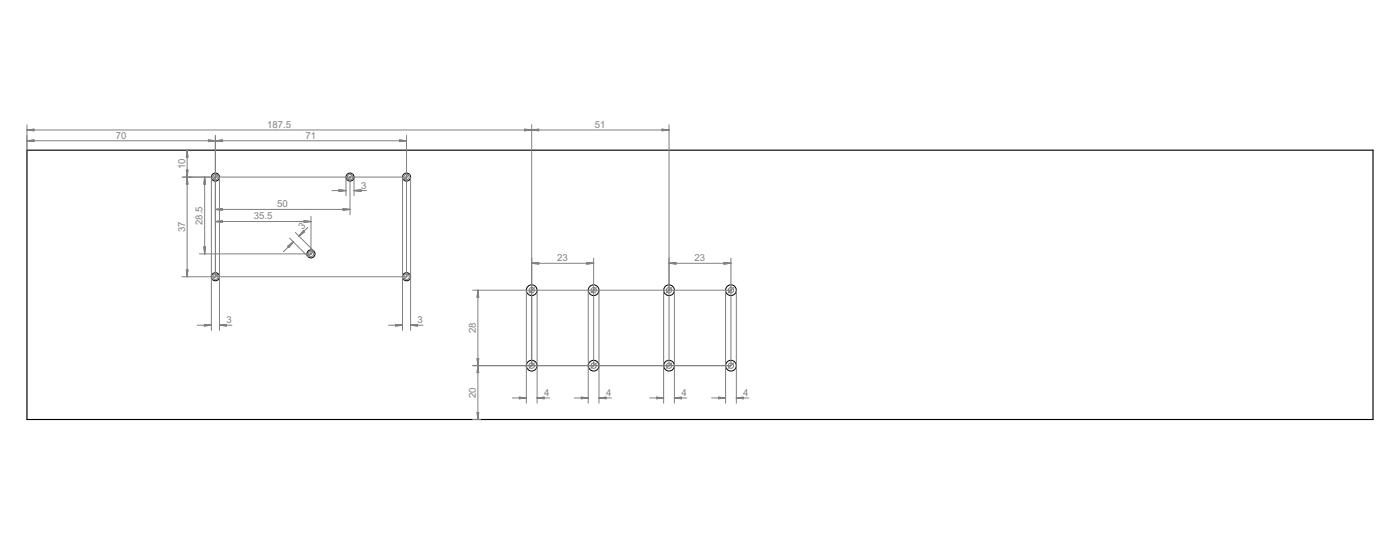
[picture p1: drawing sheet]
<svg xmlns="http://www.w3.org/2000/svg" width="520mm" height="200mm" viewBox="0 0 520 200" stroke-linecap="round" stroke-linejoin="round" font-family="sans-serif">
<defs><g id="words">
<g font-size="4" fill="#808080">
<text x="99.2" y="47.5">187.5</text>
<text x="221" y="47.5">51</text>
<text x="43" y="51.5">70</text>
<text x="113.5" y="51.5">71</text>
<text x="68.7" y="62.7" transform="rotate(-90 68.7 62.7)">10</text>
<text x="134.1" y="70">3</text>
<text x="103" y="77">50</text>
<text x="75.2" y="83.5" transform="rotate(-90 75.2 83.5)">28.5</text>
<text x="94.2" y="81.5">35.5</text>
<text x="68.7" y="86.2" transform="rotate(-90 68.7 86.2)">37</text>
<text x="112.4" y="85.3" transform="rotate(-45 112.4 85.3)">3</text>
<text x="207" y="96.9">23</text>
<text x="258" y="96.9">23</text>
<text x="84.1" y="119.9">3</text>
<text x="155.1" y="119.9">3</text>
<text x="176.7" y="123.7" transform="rotate(-90 176.7 123.7)">28</text>
<text x="176.7" y="147.7" transform="rotate(-90 176.7 147.7)">20</text>
<text x="202.1" y="146.9">4</text>
<text x="225.1" y="146.9">4</text>
<text x="253.1" y="146.9">4</text>
<text x="276.1" y="146.9">4</text>
</g>
</g></defs>
<path d="M10 55.7h500v100h-500z" fill="none" stroke="#000" stroke-width=".42"/>
<g fill="none" stroke="#000" stroke-width=".37">
<circle cx="80" cy="65.7" r="1.5"/>
<circle cx="130" cy="65.7" r="1.5"/>
<circle cx="151" cy="65.7" r="1.5"/>
<circle cx="115.5" cy="94.2" r="1.5"/>
<circle cx="80" cy="102.7" r="1.5"/>
<circle cx="151" cy="102.7" r="1.5"/>
<circle cx="197.5" cy="107.7" r="1.99"/>
<circle cx="220.5" cy="107.7" r="1.99"/>
<circle cx="248.5" cy="107.7" r="1.99"/>
<circle cx="271.5" cy="107.7" r="1.99"/>
<circle cx="197.5" cy="135.7" r="1.99"/>
<circle cx="220.5" cy="135.7" r="1.99"/>
<circle cx="248.5" cy="135.7" r="1.99"/>
<circle cx="271.5" cy="135.7" r="1.99"/>
</g>
<g fill="none" stroke="#808080" stroke-width=".37">
<path d="M10 46.3v9.4M10 52.2h141M10 52.2l2.6-.3v.7zM10 48.2l2.6-.3v.7zM10 52.2l2.6 .2M10 52.2l2.6 .3M10 48.2h238.5M10 48.2l2.6 .2M10 48.2l2.6 .3M12.6 52.1l-2.6 .1M12.6 52l-2.6 .2M12.6 48.1l-2.6 .1"/>
<path d="M12.6 48l-2.6 .2M69.5 55.7h.1M69.5 55.7v47M69.5 55.7l.3 2.6h-.6zM69.5 55.7l-.1 2.6M69.5 55.7l.1 2.6M69.5 55.7l-.3 2.6M69.5 55.7l.3 2.6M77.4 51.9l2.6 .3-2.6 .4zM77.4 52.1l2.6 .1M77.4 52l2.6 .2M80 50.3v52.4"/>
<path d="M80 52.2l-2.6 .2M80 52.2l-2.6 .3M80 52.2l2.6-.3v.7zM80 52.2l2.6 .2M80 52.2l2.6 .3M82.6 52.1l-2.6 .1M82.6 52l-2.6 .2M148.4 51.9l2.6 .3-2.6 .4zM148.4 52.1l2.6 .1M148.4 52l2.6 .2M151 50.3v52.4h-83.4M151 52.2l-2.6 .2"/>
<path d="M151 52.2l-2.6 .3M194.9 47.9v.7l5.2-.7v.7zM194.9 48.1l5.2 .3M194.9 48l2.6 .2M197.5 48.2h.1M197.5 46.3v89.4M197.5 48.2l-2.6 .3M197.5 48.2l2.6 .3M200.1 48.1l-5.2 .3M200.1 48l-2.6 .2M245.9 47.9l2.6 .3-2.6 .4zM245.9 48.1l2.6 .1"/>
<path d="M245.9 48l2.6 .2M248.5 46.3v89.4M248.5 48.2l-2.6 .2M248.5 48.2l-2.6 .3M67.6 65.7h83.7M69.2 63.1l.6 5.2h-.6l.6-5.2zM69.2 63.1l.3 2.6M69.4 63.1l.2 5.2M69.5 65.7l-.1 2.6M69.5 65.7l-.3 2.6M69.5 65.7l.3 2.6M69.6 63.1l-.1 2.6"/>
<path d="M69.8 63.1l-.3 2.6M76 65.7v28.5M76 65.7l.3 2.6h-.6zM76 65.7l-.1 2.6M76 65.7l.1 2.6M76 65.7l-.2 2.6M76 65.7l.3 2.6M78.5 65.7v56.9M80 77.7l2.6-.3v.6zM80 77.7h50M80 77.7l2.6 .2M81 64.7l-2 2"/>
<path d="M81.5 65.7v56.9M82.6 77.6l-2.6 .1M123.3 70.7h5.2M125.9 70.4l2.6 .3-2.6 .3zM125.9 70.6l2.6 .1M125.9 70.5l2.6 .2M127.4 77.4l2.6 .3-2.6 .3zM127.4 77.6l2.6 .1M128.5 65.7v7M128.5 70.7l-2.6 .1M128.5 70.7l-2.6 .3M130 65.4v14.3"/>
<path d="M130 77.7l-2.6 .2M131 64.7l-2 2M131.5 65.7v7M131.5 70.7h4.6M131.5 70.7l2.6-.3v.6zM131.5 70.7l2.6 .1M131.5 70.7l2.6 .3M134.1 70.6l-2.6 .1M134.1 70.5l-2.6 .2M149.5 65.7v56.9M152 64.7l-2 2M152.5 65.7v56.9"/>
<path d="M74.1 94.2h41.7M75.7 91.6h.6l-.3 2.6zM75.8 91.6l.2 2.6M75.9 91.6l.1 2.6M76.1 91.6l-.1 2.6M76.3 91.6l-.3 2.6M80 82.2h35.5M80 82.2l2.6-.3v.6zM80 82.2l2.6 .1M80 82.2l2.6 .3M82.6 82.1l-2.6 .1M82.6 82l-2.6 .2"/>
<path d="M106.9 91.4l2-1.6-1.6 2zM107.6 88.4l6.9 6.8 2-2M108.9 89.8l-3.6 3.7M108.9 89.8l-1.9 1.7M108.9 89.8l-1.7 1.9M108.9 89.8l-2 1.6M108.9 89.8l-1.6 2M109.7 86.3l6.9 6.9M112.7 85.6l.4 .4-2 1.7zM112.7 85.6l-1.6 2.1M112.8 85.7l-1.7 2M112.9 81.9l2.6 .3-2.6 .3z"/>
<path d="M112.9 82.1l2.6 .1M112.9 82l2.6 .2M113 85.9l-1.9 1.8M113.1 86l-2 1.7M114.3 84.4l-3.2 3.3M115.5 80.3v14.2M115.5 82.2l-2.6 .1M115.5 82.2l-2.6 .3M197.5 97.7l2.6-.3v.6zM197.5 97.7h23M197.5 97.7l2.6 .1M197.5 97.7l2.6 .3"/>
<path d="M200.1 97.6l-2.6 .1M217.9 97.4l2.6 .3-2.6 .3zM217.9 97.6l2.6 .1M220.5 95.8v39.9M220.5 97.7l-2.6 .1M220.5 97.7l-2.6 .3M248.5 97.7h23M248.5 97.7l2.6-.3v.6zM248.5 97.7l2.6 .1M248.5 97.7l2.6 .3M251.1 97.6l-2.6 .1M268.9 97.4l2.6 .3-2.6 .3z"/>
<path d="M268.9 97.6l2.6 .1M271.5 95.8v39.9h-95.9M271.5 97.7l-2.6 .1M271.5 97.7l-2.6 .3M69.2 100.1h.6l-.3 2.6zM69.2 100.1l.3 2.6M69.4 100.1l.1 2.6M69.6 100.1l-.1 2.6M69.8 100.1l-.3 2.6M81 101.7l-2 2M152 101.7l-2 2M175.6 107.7h96.2"/>
<path d="M177.5 107.7v48M177.5 107.7l.3 2.6h-.6zM177.5 107.7l-.1 2.6M177.5 107.7l.1 2.6M177.5 107.7l-.3 2.6M177.5 107.7l.3 2.6M195.5 107.7v41.9M198.5 106.7l-2 2M199.5 107.7v41.9M218.5 107.7v41.9M221.5 106.7l-2 2M222.5 107.7v41.9"/>
<path d="M246.5 107.7v41.9M249.5 106.7l-2 2M250.5 107.7v41.9M269.5 107.7v41.9M272.5 106.7l-2 2M273.5 107.7v41.9M73.3 120.7h5.2M75.9 120.4l2.6 .3-2.6 .3zM75.9 120.6l2.6 .1M75.9 120.4l2.6 .3M78.5 120.7l-2.6 .1M81.5 120.7h4.6"/>
<path d="M81.5 120.7l2.6-.3v.6zM81.5 120.7l2.6 .1M84.1 120.6l-2.6 .1M84.1 120.4l-2.6 .3M144.3 120.7h5.2M146.9 120.4l2.6 .3-2.6 .3zM146.9 120.6l2.6 .1M146.9 120.4l2.6 .3M149.5 120.7l-2.6 .1M152.5 120.7h4.6M152.5 120.7l2.6-.3v.6zM152.5 120.7l2.6 .1"/>
<path d="M155.1 120.6l-2.6 .1M155.1 120.4l-2.6 .3M177.2 133.1h.6l-.6 5.2h.6zM177.2 133.1l.3 2.6M177.4 133.1l.1 2.6M177.5 135.7l-.1 2.6M177.5 135.7l.1 2.6M177.5 135.7l-.3 2.6M177.5 135.7l.3 2.6M177.6 133.1l-.1 2.6M177.8 133.1l-.3 2.6M198.5 134.7l-2 2"/>
<path d="M221.5 134.7l-2 2M249.5 134.7l-2 2M272.5 134.7l-2 2M175.6 155.7h2.9M177.2 153.1h.6l-.3 2.6zM177.2 153.1l.3 2.6M177.4 153.1l.1 2.6M177.6 153.1l-.1 2.6M177.8 153.1l-.3 2.6M190.3 147.7h5.2M192.9 147.4l2.6 .3-2.6 .3zM192.9 147.6l2.6 .1"/>
<path d="M192.9 147.4l2.6 .3M195.5 147.7l-2.6 .1M195.5 147.7l-2.6 .3M199.5 147.7h4.6M199.5 147.7l2.6-.3v.6zM199.5 147.7l2.6 .1M199.5 147.7l2.6 .3M202.1 147.6l-2.6 .1M202.1 147.4l-2.6 .3M213.3 147.7h5.2M215.9 147.4l2.6 .3-2.6 .3zM215.9 147.6l2.6 .1"/>
<path d="M215.9 147.4l2.6 .3M218.5 147.7l-2.6 .1M218.5 147.7l-2.6 .3M222.5 147.7h4.6M222.5 147.7l2.6-.3v.6zM222.5 147.7l2.6 .1M222.5 147.7l2.6 .3M225.1 147.6l-2.6 .1M225.1 147.4l-2.6 .3M241.3 147.7h5.2M243.9 147.4l2.6 .3-2.6 .3zM243.9 147.6l2.6 .1"/>
<path d="M243.9 147.4l2.6 .3M246.5 147.7l-2.6 .1M246.5 147.7l-2.6 .3M250.5 147.7h4.6M250.5 147.7l2.6-.3v.6zM250.5 147.7l2.6 .1M250.5 147.7l2.6 .3M253.1 147.6l-2.6 .1M253.1 147.4l-2.6 .3M264.3 147.7h5.2M266.9 147.4l2.6 .3-2.6 .3zM266.9 147.6l2.6 .1"/>
<path d="M266.9 147.4l2.6 .3M269.5 147.7l-2.6 .1M269.5 147.7l-2.6 .3M273.5 147.7h4.6M273.5 147.7l2.6-.3v.6zM273.5 147.7l2.6 .1M273.5 147.7l2.6 .3M276.1 147.6l-2.6 .1M276.1 147.4l-2.6 .3"/>
<circle cx="80" cy="65.7" r=".99"/>
<circle cx="130" cy="65.7" r=".99"/>
<circle cx="151" cy="65.7" r=".99"/>
<circle cx="115.5" cy="94.2" r=".99"/>
<circle cx="80" cy="102.7" r=".99"/>
<circle cx="151" cy="102.7" r=".99"/>
<circle cx="197.5" cy="107.7" r=".99"/>
<circle cx="220.5" cy="107.7" r=".99"/>
<circle cx="248.5" cy="107.7" r=".99"/>
<circle cx="271.5" cy="107.7" r=".99"/>
<circle cx="197.5" cy="135.7" r=".99"/>
<circle cx="220.5" cy="135.7" r=".99"/>
<circle cx="248.5" cy="135.7" r=".99"/>
<circle cx="271.5" cy="135.7" r=".99"/>
</g>
<use href="#words"/>
</svg>
